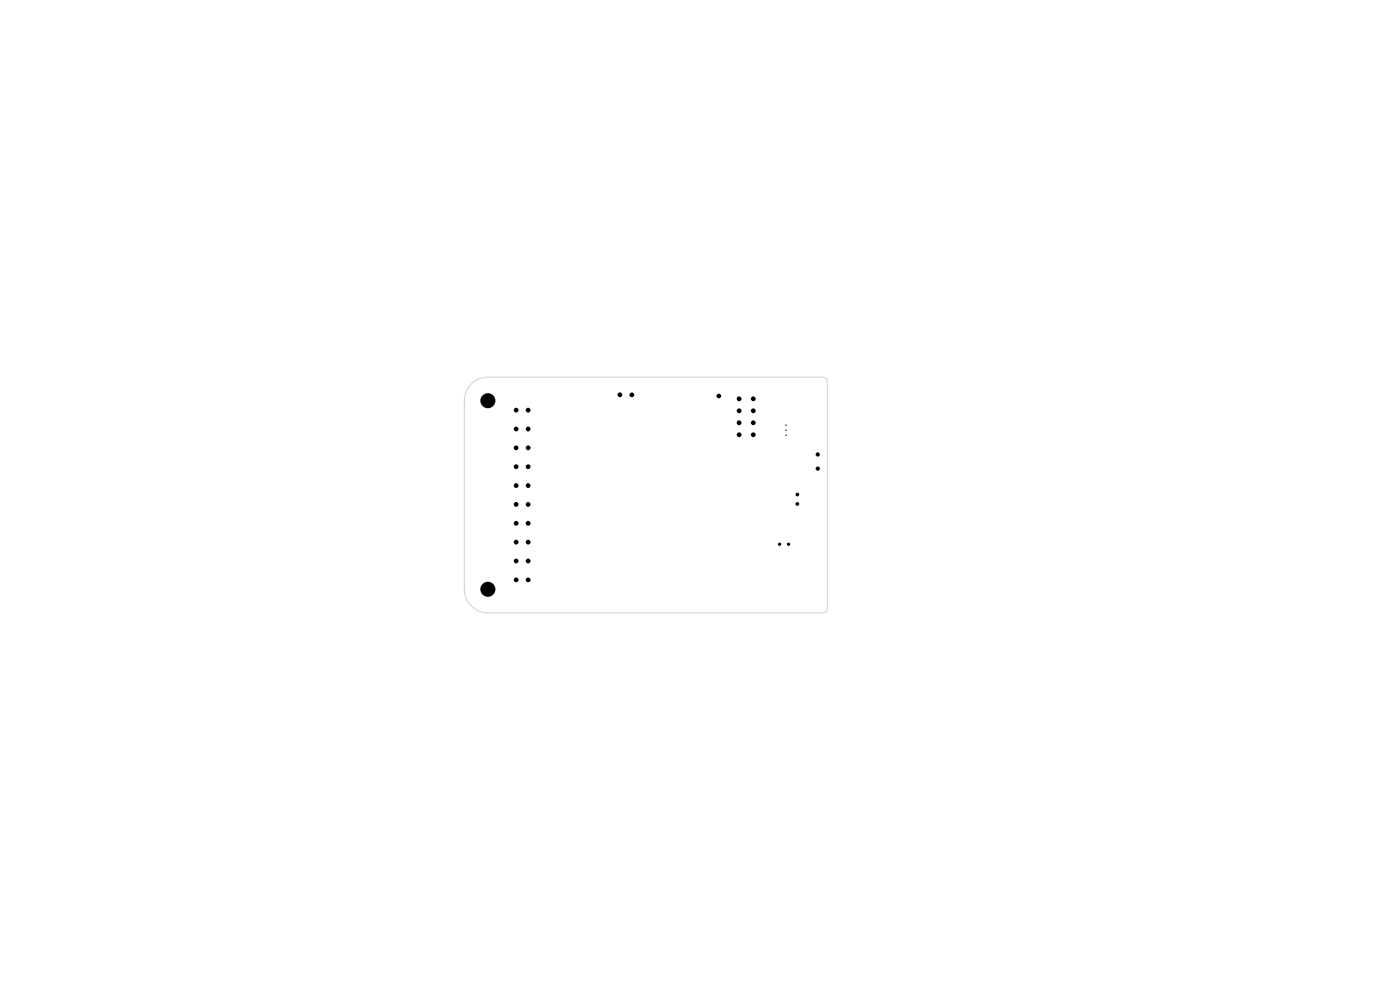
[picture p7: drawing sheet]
<svg xmlns="http://www.w3.org/2000/svg" width="297mm" height="210mm" viewBox="0 0 297 210" stroke-linecap="round" stroke-linejoin="round" font-family="sans-serif">
<path d="M100 81.5a5 5 0 0 1 3.5-1.5h71a1 1 0 0 1 1 1v48a1 1 0 0 1-1 1h-71a5 5 0 0 1-5-5v-40a5 5 0 0 1 1.5-3.5z" fill="none" stroke="#d0d2cd" stroke-width=".21"/>
<g fill="#000">
<circle cx="103.5" cy="85" r="1.6"/>
<circle cx="109.5" cy="87" r=".51"/>
<circle cx="109.5" cy="91" r=".51"/>
<circle cx="109.5" cy="99" r=".51"/>
<circle cx="109.5" cy="95" r=".51"/>
<circle cx="112" cy="87" r=".51"/>
<circle cx="112" cy="99" r=".51"/>
<circle cx="112" cy="91" r=".51"/>
<circle cx="112" cy="95" r=".51"/>
<circle cx="131.5" cy="83.8" r=".51"/>
<circle cx="134" cy="83.8" r=".51"/>
<circle cx="152.5" cy="84" r=".5"/>
<circle cx="156.8" cy="87.1" r=".51"/>
<circle cx="156.8" cy="84.6" r=".51"/>
<circle cx="156.8" cy="89.7" r=".51"/>
<circle cx="156.8" cy="92.2" r=".51"/>
<circle cx="159.8" cy="87.1" r=".51"/>
<circle cx="159.8" cy="89.7" r=".51"/>
<circle cx="159.8" cy="84.6" r=".51"/>
<circle cx="159.8" cy="92.2" r=".51"/>
<circle cx="166.8" cy="91.3" r=".15"/>
<circle cx="166.8" cy="92.3" r=".15"/>
<circle cx="166.8" cy="90.2" r=".15"/>
<circle cx="173.5" cy="99.4" r=".45"/>
<circle cx="173.5" cy="96.4" r=".45"/>
<circle cx="109.5" cy="107" r=".51"/>
<circle cx="109.5" cy="103" r=".51"/>
<circle cx="109.5" cy="111" r=".51"/>
<circle cx="109.5" cy="115" r=".51"/>
<circle cx="109.5" cy="119" r=".51"/>
<circle cx="112" cy="103" r=".51"/>
<circle cx="112" cy="107" r=".51"/>
<circle cx="112" cy="111" r=".51"/>
<circle cx="112" cy="115" r=".51"/>
<circle cx="112" cy="119" r=".51"/>
<circle cx="165.4" cy="115.4" r=".35"/>
<circle cx="167.3" cy="115.4" r=".35"/>
<circle cx="169.2" cy="106.9" r=".4"/>
<circle cx="169.2" cy="104.9" r=".4"/>
<circle cx="103.5" cy="125" r="1.6"/>
<circle cx="109.5" cy="123" r=".51"/>
<circle cx="112" cy="123" r=".51"/>
</g>
</svg>
